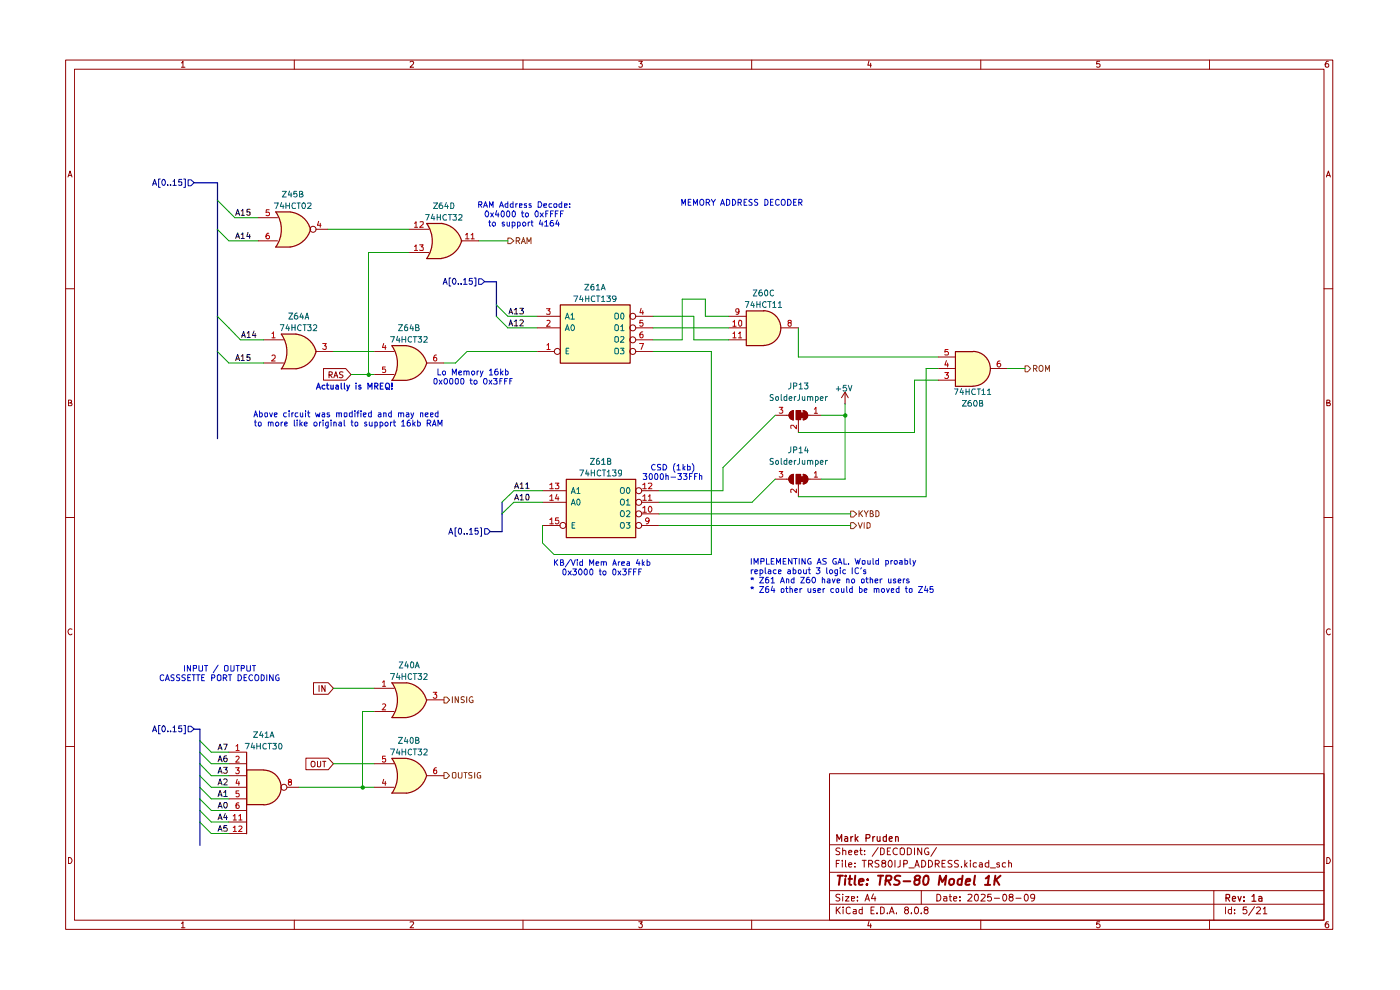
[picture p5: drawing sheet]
<svg xmlns="http://www.w3.org/2000/svg" width="297mm" height="210mm" viewBox="0 0 297 210" stroke-linecap="round" stroke-linejoin="round" font-family="sans-serif">
<g fill="none" stroke="#910000" stroke-width=".21">
<path d="M13.9 12.7h268.8v184.4h-268.8zM15.8 14.7h265.1v180.5h-265.1zM38.5 13.3h.1l.2-.3v1.3M38.5 14.3h.7M62.4 12.7v2M87 13.2l.5-.2 .3 .2-.1 .4-.7 .7h.8M111 12.7v2M135.5 13h.8l-.5 .5 .4 .1v.6h-.7M159.5 12.7v2M184.4 12.9l-.3 .9h.8M184.7 13.4v.9M208.1 12.7v2"/>
<path d="M233.3 13h-.6l-.1 .6h.7v.6h-.7M256.6 12.7v2M281.8 13a.71 .71 0 0 0-.7 .5 .71 .71 0 0 0 .3 .8l.4-.1v-.6l-.4-.1-.3 .3M14.4 37.5l.5-1.2 .4 1.2M14.5 37.2h.7M281.4 37.5l.4-1.2 .4 1.2M281.5 37.2h.6M13.9 61.3h1.9M280.9 61.3h1.8M14.5 85.5h.4l.3-.3-.2-.3h-.5v1.2h.6l.2-.5-.4-.1M281.5 85.5h.4l.2-.3-.1-.3h-.5v1.2h.6l.1-.5-.3-.1M13.9 109.8h1.9"/>
<path d="M280.9 109.8h1.8M15.3 133.5a.59 .59 0 0 0-.9 .5 .59 .59 0 0 0 .8 .6l.1-.1M282.2 133.5a.59 .59 0 0 0-.8 .5 .59 .59 0 0 0 .7 .6l.1-.1M13.9 158.4h1.9M280.9 158.4h1.8M176 164.1h104.9v31.1h-104.9zM176 179.2h104.9M178.2 180l-.6-.1-.3 .2 .1 .4 .8 .4-.1 .3h-.8M178.8 179.9v1.4M182.6 179.9v1.2l.3 .2M186.3 179.8l-1.3 1.8M186.8 179.9h.4l.4 .3v.8l-.4 .3h-.4z"/>
<path d="M188.9 179.9h-.6v1.4h.6M192.5 179.9h.4l.4 .3v.8l-.4 .3h-.4zM194 179.9v1.4M195.5 179.9v1.4l-.8-1.4v1.4M197 180a.67 .67 0 0 0-.9 .6 .67 .67 0 0 0 1 .6v-.5h-.4M198.7 179.8l-1.2 1.8M14.5 181.9a.65 .65 0 0 1 .8 .6 .65 .65 0 0 1-.8 .7zM38.5 195.9l.3-.4v1.3M38.5 196.8h.7M62.4 195.2v1.9M87 195.6l.7-.1 .1 .3-.8 1h.8M111 195.2v1.9"/>
<path d="M135.5 195.5h.8l-.5 .5 .5 .2-.1 .5-.5 .1-.2-.2M159.5 195.2v1.9M176 191.8h104.9M176 188.9h104.9M176 185h104.9M177.4 192.4v1.4M177.4 183.2h.5M177.6 193l.7 .8M178.1 182.5h-.7v1.4M178.2 189.8h-.8l-.1 .3 .8 .4 .1 .4-.3 .2-.6-.1M178.3 192.4l-.9 .8M178.7 182.5v.2"/>
<path d="M178.7 183v.9M178.8 189.7v.1M178.8 180.5l.4-.1 .2 .1v.8M178.8 190.2v.9M178.9 192.4v.2M178.9 192.9v.9M179.4 190.2h.7l-.7 .9h.7M179.4 182.5v1.3l.1 .1M180 183.4l.7-.1-.2-.3-.5 .2v.6l.3 .1 .3-.1M180 180.8l.7-.1-.2-.3-.5 .1v.6l.3 .2 .3-.1M180.4 192.6l-.4-.2-.5 .3 .1 1 .4 .1 .4-.1M180.6 190.6l.7-.1-.1-.3h-.6v.8h.6"/>
<path d="M181.1 192.9h.5v.9M181.3 180.8l.7-.1-.2-.3h-.3l-.2 .1v.6l.2 .2 .4-.1M181.4 183.8v.1M181.4 183.1v.1M181.6 193.2l-.5 .1-.1 .2 .1 .3h.5M181.9 191v.1M181.9 190.2v.2M182.4 180.4h.5M182.9 192.9h-.5l-.2 .7a.45 .45 0 0 0 .7 .2M182.9 192.4v1.4M182.9 182.5h.9M183.3 182.5v1.4"/>
<path d="M183.4 181.2v.1M183.4 180.5h.1M183.5 191.1l.5-1.4 .4 1.4M183.7 190.7h.7M184.3 183.3h.6l.2-.3v-.3l-.2-.2h-.6v1.4M184.4 195.4l-.3 1h.8M184.6 183.3l.5 .6M184.7 196v.8M184.8 193.1h.5M185.3 189.6l-.4 1h.9M185.5 192.4h-.7v1.4h.7M185.6 190.2v.9"/>
<path d="M186 193.7v.1M186.5 182.6a.6 .6 0 0 0-.9 .1l.1 .4 .7 .2 .1 .2-.3 .4-.6-.1M186.8 192.4h.4l.4 .3v.8l-.4 .3h-.4zM187.3 183.1h-.1l-.1-.3 .1-.2a.48 .48 0 0 1 .7 .2l-.2 .3-.5 .1a.47 .47 0 0 0 0 .7 .47 .47 0 0 0 .7-.2l-.1-.4-.2-.2M188.3 193.7v.1M188.3 180.5h.4M188.7 193.8l.5-1.4 .5 1.4M188.8 182.5a.76 .76 0 0 1 .5 .7 .76 .76 0 0 1-.5 .7l-.3-.2a.99 .99 0 0 1 .3-1.2zM188.8 193.4h.7M189.9 182.5v1.4M190.2 193.7v.1M190.4 180a.65 .65 0 0 0-1 .6 .65 .65 0 0 0 .9 .6h.1"/>
<path d="M191 182.5v1.3l-.5 .1M191 180l.3-.1 .5 .1 .1 .8-.2 .4-.4 .1-.3-.2zM191.7 183.3l.7-.1 .1-.5-.3-.2h-.5v1.4M192.1 193l-.2-.3 .2-.3h.4l.2 .3v.2l-.7 .3-.1 .4 .2 .2h.4l.2-.2-.2-.6M192.8 184.1h1.1M193.3 193.7v.1M194.1 192.6l.2-.2a.75 .75 0 0 1 .6 .7 .75 .75 0 0 1-.6 .7l-.2-.1-.1-.4zM194.1 183.9l.4-1.4 .5 1.4M194.2 183.5h.7M195.4 193.7v.1M195.4 188.9v2.9M195.5 182.5a.73 .73 0 0 1 .9 .7 .73 .73 0 0 1-.9 .7z"/>
<path d="M196.4 193l-.4-.3 .4-.3h.2l.3 .3-.3 .3a.45 .45 0 0 0-.6 .4 .45 .45 0 0 0 .6 .4l.3-.2-.3-.6M197 182.5a.73 .73 0 0 1 .8 .7 .73 .73 0 0 1-.8 .7zM198.4 183.3h.6l.3-.3v-.3l-.3-.2h-.6v1.4M198.7 189.7a.73 .73 0 0 1 .9 .7 .73 .73 0 0 1-.9 .7zM198.7 183.3l.6 .6M199.9 183.2h.5M200.2 190.2h.6l.1 .9M200.5 182.5h-.6v1.4h.6M200.9 190.5l-.7 .1v.4h.7M201.4 190.2h.5M201.5 189.7v1.3l.4 .1M202 182.6l-.6-.1-.3 .2 .1 .4 .8 .4-.1 .3h-.8"/>
<path d="M202.3 190.6l.7-.1-.1-.3h-.5l-.1 .2v.6l.2 .1 .4-.1M203.3 182.6a.6 .6 0 0 0-.8 .1l.1 .4 .6 .2 .1 .2-.2 .4-.6-.1M203.7 191v.1M203.7 190.2v.2M204 183.8v.1M204.7 182.5v1.4M204.8 183.4l.4 .5M205.2 183l-.5 .5M205.4 189.8l.5-.1 .3 .4-.9 1h.9M205.9 182.5v.2M205.9 183v.9M206.9 189.8h.5a1.01 1.01 0 0 1-.2 1.3 .87 .87 0 0 1-.3-1.3z"/>
<path d="M207.1 183.1l-.4-.1-.2 .3v.5h.6M207.8 183.1l.4-.1 .2 .2v.7M208.1 195.2v1.9M208.1 189.8h.8l.1 .3-.9 1h.9M208.4 183.3l-.6 .1-.1 .2 .2 .3 .5-.1M209.8 183.1l-.5-.1-.3 .3 .1 .5h.7M209.8 182.5v1.4M210.1 184.1h1.1M210.3 189.7h-.7l-.1 .7 .6-.2 .2 .3v.4l-.2 .2-.6-.1M210.9 190.5h1.1M212 183.1l-.3-.1-.3 .2 .1 .2 .5 .1v.3h-.6M212.8 189.8l.3-.1a.73 .73 0 0 1 .5 .7 .73 .73 0 0 1-.5 .7l-.3-.1-.1-.5z"/>
<path d="M213.3 183.1l-.4-.1-.3 .3 .1 .5h.6M214 183.1l.3-.1 .3 .2v.7M214 182.5v1.4M214.3 190.3l-.2-.3 .1-.2h.6v.4l-.5 .1-.2 .2v.4l.2 .2h.4l.2-.2v-.4l-.2-.2M215.5 190.5h1.1M217.5 189.8l.1-.1a.73 .73 0 0 1 .6 .7 .73 .73 0 0 1-.6 .7l-.3-.6zM219.5 190.3l-.2 .2h-.5l-.2-.2 .1-.5 .5-.1 .3 .2-.2 1.1-.5 .1M233.3 195.5h-.6l-.1 .6 .2-.1h.3l.3 .2v.3l-.3 .3h-.3l-.2-.2M256.6 195.2v1.9M257.5 188.9v6.3M260 192.4v1.4M261.2 192.9h-.5l-.1 .3v.4l.2 .2h.4"/>
<path d="M261.2 192.4v1.4M261.9 193.7v.1M261.9 192.9v.2M264.5 192.4h-.7l-.1 .7 .2-.2 .5 .1 .1 .6-.3 .2h-.3l-.2-.1M266.1 192.3l-1.2 1.9M266.6 192.6l.6-.2 .2 .4-.9 1h.9M268 192.8l.3-.4v1.4M268 193.8h.8M281.5 181.9a.65 .65 0 0 1 .7 .6 .65 .65 0 0 1-.7 .7zM281.8 195.5h-.4l-.3 .5v.5l.3 .3 .4-.1v-.7h-.4l-.3 .2"/>
</g>
<g fill="none" stroke="#910000" stroke-width=".25">
<path d="M177.5 178.5v-1.5l.5 1 .6-1v1.5M179.2 177.5h.5l.1 1M179.8 177.8l-.5 .1-.2 .2 .2 .4 .5-.1M180.5 177.5v1M180.9 177.5l-.4 .3M181.4 177v1.5M181.6 177.9l.4 .6M182 177.5l-.6 .5M183.7 177.8h.6a.45 .45 0 0 0 .1-.8h-.7v1.5M185.2 177.5v1M185.6 177.5l-.4 .3M186.1 177.5l.1 .9 .3 .1 .2-.2"/>
<path d="M186.7 177.5v1M188 177.5h-.4l-.2 .1v.7l.2 .2 .4-.1M188 177v1.5M188.6 178l.7-.2-.2-.3h-.4l-.1 .7 .3 .3 .3-.1M190 177.6l.2-.1h.3l.1 1M190 177.5v1M260.1 190.5l.7-.1 .1-.6-.8-.1v1.5M260.4 190.5l.5 .7M261.4 190.7l.7-.1-.1-.4h-.5l-.1 .7 .2 .3 .4-.1M262.6 190.2l.4 1 .3-1M263.9 191v.2M263.9 190.2v.2"/>
<path d="M265.6 190.2l.4-.5v1.5M265.6 191.2h.8M267 190.2h.6l.1 1M267.7 190.6l-.7 .1v.4h.7"/>
</g>
<g fill="none" stroke="#910000" stroke-width=".42">
<path d="M177.7 185.8h1.1M178.2 185.8l-.2 1.9M179.3 186.4l-.1 1.3M179.4 185.8v.1M180 186.4h.8M180.3 185.8l-.1 1.6 .4 .3M181.4 185.8l-.1 1.6 .2 .3M182.2 187l1-.1-.1-.4a.6 .6 0 0 0-.8 .2v.9h.7M184 187.5l-.1 .2-.1-.1 .2-.1-.1 .2M184.1 186.5v.2M186.3 185.8h1.1M186.9 185.8l-.3 1.9"/>
<path d="M187.9 186.8l1-.1 .2-.6v-.2l-.3-.1h-.8l-.2 1.9M188.4 186.8l.5 .9M191 185.8h-.8l-.4 .3 .1 .4 .8 .4 .1 .5-.4 .3-.8-.1M191.7 186.9h1.4M194.4 186.6l-.3-.2v-.3a.72 .72 0 0 1 1-.3l.1 .3-.2 .4-.8 .2a.75 .75 0 0 0-.1 .9 .72 .72 0 0 0 1-.2v-.6l-.3-.2M196 186.1l.4-.3 .5 .1a1.62 1.62 0 0 1-.5 1.8l-.5-.2-.1-.6zM199.1 187.7l.3-1.9 .5 1.3 .8-1.3-.2 1.9M201.5 186.6l.3-.2 .5 .2v.9l-.4 .2-.5-.2zM204.1 186.5l-.5-.1-.4 .4v.7l.2 .2 .6-.1M204.2 185.8l-.2 1.9M204.9 187l.9-.1v-.4h-.7l-.3 .9 .3 .3 .5-.1M206.8 185.8l-.2 1.6 .2 .3"/>
<path d="M209 187.7h1.1M209.1 186.3l.7-.5-.3 1.9M211.2 185.8l-.3 1.9M211.3 186.6l.7 1.1M212.3 185.8l-1.3 1.1"/>
</g>
<g fill="#ffffbc">
<path d="M206.4 74.5a3.7 3.7 0 0 1 3.7 3.7 3.7 3.7 0 0 1-3.7 3.7z"/>
<path d="M202.6 74.5h3.8v7.4h-3.8z"/>
<path d="M161.9 65.9a3.7 3.7 0 0 1 3.7 3.6 3.7 3.7 0 0 1-3.7 3.7z"/>
<path d="M158.3 65.9h3.7v7.4h-3.7z"/>
<path d="M55.9 163.3a3.7 3.7 0 0 1 3.7 3.7 3.7 3.7 0 0 1-3.7 3.7z"/>
<path d="M52.3 163.3h3.6v7.3h-3.6z"/>
<path d="M85.6 147.2l4.9 1.3a5 5 0 0 1-4.3 3.7z"/>
<path d="M83.1 144.8h3v7.4h-3a6.7 6.7 0 0 0 0-7.4z"/>
<path d="M86.2 144.8a5 5 0 0 1 4.2 3.7l-4.8 1.2z"/>
<path d="M86.2 160.8a5 5 0 0 1 4.3 3.7l-4.9 1.3z"/>
<path d="M83.1 160.8h3v7.4h-3a6.3 6.3 0 0 0 0-7.4z"/>
<path d="M85.6 163.3l4.8 1.2a5 5 0 0 1-4.2 3.7z"/>
<path d="M120.1 101.6h14.7v12.4h-14.7z"/>
<path d="M93 49.7l4.9 1.4a5.1 5.1 0 0 1-4.3 3.7z"/>
<path d="M90.5 47.4h3.1v7.4h-3.1a6.4 6.4 0 0 0 0-7.4z"/>
<path d="M93.6 47.3a5.1 5.1 0 0 1 4.3 3.8l-4.9 1.3z"/>
<path d="M118.8 64.6h14.8v12.4h-14.8z"/>
<path d="M60.9 47.3l4.9 1.3a5.1 5.1 0 0 1-4.3 3.8z"/>
<path d="M58.5 44.9h3v7.5h-3a6.8 6.8 0 0 0 0-7.5z"/>
<path d="M61.5 44.9a5 5 0 0 1 4.3 3.7l-4.8 1.3z"/>
<path d="M62.2 73.2l4.8 1.3a5 5 0 0 1-4.2 3.7z"/>
<path d="M59.6 70.8h3.2v7.4h-3.2a6.3 6.3 0 0 0 0-7.4z"/>
<path d="M62.7 70.8a5 5 0 0 1 4.3 3.7l-4.8 1.3z"/>
<path d="M85.6 75.6l4.9 1.3a5 5 0 0 1-4.3 3.7z"/>
<path d="M83.1 73.3h3v7.3h-3a6.7 6.7 0 0 0 0-7.3z"/>
<path d="M86.2 73.3a5 5 0 0 1 4.3 3.7l-4.9 1.3z"/>
</g>
<path d="M217.5 77.6h.6l.5 .6-.5 .7h-.6z" fill="#fff"/>
<path d="M217.5 77.6h.6l.5 .6-.5 .7h-.6zM219.2 78.2l.7-.1 .1-.3-.3-.3h-.5v1.3M219.6 78.2l.4 .6M220.5 77.7l.3-.2 .4 .2 .1 .7-.4 .4-.4-.2zM221.8 78.8v-1.3l.4 .9 .4-.9v1.3" fill="none" stroke="#775400" stroke-width=".21"/>
<path d="M206.4 81.9a3.7 3.7 0 0 0 3.7-3.7 3.7 3.7 0 0 0-3.7-3.7l-3.7 .1v7.4h3.7" fill="none" stroke="#910000" stroke-width=".25"/>
<path d="M199 78.2h3.6M199 75.7h3.6M210.1 78.2h3.6M169.9 87.6h.5v1h-.5zM199 80.6h3.6" fill="none" stroke="#910000" stroke-width=".21"/>
<path d="M200.4 79h.8l-.4 .5 .4 .2v.3l-.2 .3h-.4l-.2-.2M200.8 76.5l-.4 .9h.8M201 77v.8M201.1 74.1h-.6l-.1 .6 .2-.2h.4l.2 .3v.3l-.2 .2-.6-.1M212.1 76.6l-.4 .1a.92 .92 0 0 0 .1 1.1h.2l.3-.2v-.3l-.2-.2h-.4l-.2 .2" fill="none" stroke="#ba0000" stroke-width=".21"/>
<path d="M169.9 87.6h.5v1h-.5z" fill="#910000"/>
<path d="M170.4 87.1a.97 .97 0 0 1 1 1 .97 .97 0 0 1-1 1" fill="none" stroke="#910000" stroke-width=".21"/>
<path d="M170.4 87.1a.97 .97 0 0 1 1 1 .97 .97 0 0 1-1 1z" fill="#910000"/>
<path d="M168.9 87.1h1v1.9h-1z" fill="none" stroke="#910000" stroke-width=".21"/>
<path d="M168.9 87.1h1v1.9h-1z" fill="#910000"/>
<path d="M166.9 88.1h.5M168.4 87.1l-.1 2a.97 .97 0 0 1-.9-1 .97 .97 0 0 1 .9-1M169.4 89v.3M170.4 87.1v1.9M171.3 88.1h.5" fill="none" stroke="#910000" stroke-width=".21"/>
<path d="M167.7 87.4l.6-.3v2a.97 .97 0 0 1-.8-.6 .97 .97 0 0 1 .2-1.1z" fill="#910000"/>
<path d="M164.5 88.1h2.4M169.4 89.3v2.4M171.8 88.1h2.5M169.9 101.1h.5v1h-.5z" fill="none" stroke="#910000" stroke-width=".21"/>
<path d="M165.3 86.4h.8l-.5 .5 .5 .3-.1 .4h-.7M168.9 90.2v.8l-.6-.8-.5 .1v.6M172.8 86.8l.3-.4v1.3M172.8 87.7h.6" fill="none" stroke="#ba0000" stroke-width=".21"/>
<path d="M169.9 101.1h.5v1h-.5z" fill="#910000"/>
<path d="M170.4 100.6a1.02 1.02 0 0 1 1 1 1.02 1.02 0 0 1-1 1.1" fill="none" stroke="#910000" stroke-width=".21"/>
<path d="M170.4 100.6a1.02 1.02 0 0 1 1 1 1.02 1.02 0 0 1-1 1.1z" fill="#910000"/>
<path d="M168.9 100.6h1v2.1h-1z" fill="none" stroke="#910000" stroke-width=".21"/>
<path d="M168.9 100.6h1v2.1h-1z" fill="#910000"/>
<path d="M166.9 101.6h.5M167.6 100.9l.7-.3v2.1a1.02 1.02 0 0 1-.9-.7 1.02 1.02 0 0 1 .2-1.1zM169.4 102.7v.2M170.4 100.6v2.1M171.3 101.6h.5" fill="none" stroke="#910000" stroke-width=".21"/>
<path d="M167.6 100.9l.7-.3v2.1a1.02 1.02 0 0 1-.9-.7 1.02 1.02 0 0 1 .2-1.1z" fill="#910000"/>
<path d="M154.6 69.5h3.7M154.6 72.1h3.7M154.6 67.1h3.7M165.6 69.5h3.8M179.3 83.2l-.8 1.2M179.3 83.2v2.4M179.3 83.2l.7 1.2M164.5 101.6h2.4M169.4 102.9v2.5M171.8 101.6h2.5" fill="none" stroke="#910000" stroke-width=".21"/>
<g fill="none" stroke="#ba0000" stroke-width=".21">
<path d="M155.5 68.3l.3-.4v1.3M155.5 70.7l.3-.3v1.3M155.5 69.2h.7M155.5 71.7h.7M156.7 70.7l.3-.3v1.3M156.7 71.7h.6M156.8 68l.3-.1 .2 .3v.8l-.2 .2-.3-.2zM156.8 66l-.2 .2h-.4v-.6h.6v.8l-.2 .3h-.4M167.4 68.4l-.2-.1 .1-.3h.5v.4h-.4l-.2 .3 .1 .4 .1 .1 .4-.2v-.4l-.1-.2M165.3 100h.8l-.5 .5 .5 .2-.1 .4h-.7M168.9 103.8v.7l-.8-.7h-.3v.6M172.8 100.4l.3-.4v1.2"/>
<path d="M172.8 101.2h.6"/>
</g>
<path d="M162 65.9a3.7 3.7 0 0 1 3.6 3.7 3.7 3.7 0 0 1-3.6 3.7M162 65.9h-3.7v7.4h3.7" fill="none" stroke="#910000" stroke-width=".25"/>
<path d="M180.5 108.4h.6l.6 .6-.6 .7h-.6z" fill="#fff"/>
<path d="M180.5 108.4h.6l.6 .6-.6 .7h-.6zM182.2 108.3v1.3M182.5 108.9l.5 .7M183 108.3l-.8 .8M183.3 108.3l.5 .7 .4-.7M183.8 109v.6M184.6 108.9h.5v-.5l-.5-.1v1.3h.4l.3-.4-.4-.3M185.8 108.3h.3l.4 .4v.6l-.4 .3h-.3z" fill="none" stroke="#775400" stroke-width=".21"/>
<path d="M180.5 110.9h.6l.6 .6-.6 .6h-.6z" fill="#fff"/>
<path d="M180.5 110.9h.6l.6 .6-.6 .6h-.6zM182.1 110.9l.4 1.2 .4-1.2M183.3 110.9v1.2M183.9 110.9h.5l.2 .2v.7l-.4 .3h-.3z" fill="none" stroke="#775400" stroke-width=".21"/>
<g fill="none" stroke="#0f0f0f" stroke-width=".21">
<path d="M46.3 159l.4-1.1 .4 1.1M46.4 158.7h.6M47.5 157.9h.7l-.5 1.1M46.3 173.9l.4-1.2 .4 1.2M46.3 176.3l.4-1.2 .4 1.2M46.3 171.4l.4-1.2 .4 1.2M46.4 173.5h.6M46.4 176h.6M46.4 171.1h.6M47.6 170.2l.4 .1a.66 .66 0 0 1-.2 1.1 .84 .84 0 0 1-.2-1.2zM47.8 172.6l-.3 .8h.7M48 173v.9"/>
<path d="M48.1 175.1h-.6v.6l.1-.1h.4l.2 .2v.3l-.2 .2-.5-.1"/>
</g>
<path d="M52.3 159.6v17.3M56 163.3h-3.7v7.4h3.7M56 163.4a3.7 3.7 0 0 1 3.6 3.6 3.7 3.7 0 0 1-3.6 3.7" fill="none" stroke="#910000" stroke-width=".25"/>
<g fill="none" stroke="#910000" stroke-width=".21">
<path d="M48.6 159.5h3.7M48.6 174.4h3.7M48.6 176.8h3.7M48.6 162h3.7M48.6 164.5h3.7M48.6 167h3.7M48.6 169.5h3.7M48.6 171.9h3.7M60.9 167h2.5"/>
<circle cx="60.2" cy="167" r=".64"/>
</g>
<g fill="none" stroke="#ba0000" stroke-width=".21">
<path d="M50.1 158.3l.3-.4v1.3M50.1 159.2h.7M49.5 173.1l.3-.3v1.1M49.5 175.6l.3-.4v1.2M49.5 173.9h.7M49.5 176.4h.7M50 162.9h.8l-.5 .5h.4v.6l-.5 .1-.2-.1M50.1 160.6l.4-.2 .3 .3-.8 1h.8M50.3 165.3l-.2 .9h.7M50.7 173.1l.3-.3v1.1M50.7 175.3l.4-.1 .2 .4-.7 .8h.7M50.7 167.8h-.6v.6l.4-.1 .3 .2-.1 .4h-.6"/>
<path d="M50.7 170.3h-.4l-.2 .3 .1 .8a.36 .36 0 0 0 .6-.2l-.1-.4-.2-.1-.4 .3M50.7 173.9h.6M50.7 165.7v.9M61.4 165.9l-.1-.1a.31 .31 0 0 1 0-.4 .31 .31 0 0 1 .5 .1v.3l-.5 .1-.1 .4a.35 .35 0 0 0 .3 .3 .35 .35 0 0 0 .3-.3v-.4h-.2"/>
</g>
<path d="M39.9 154h.6l.7 .6-.7 .6h-.6z" fill="#fff"/>
<path d="M32.4 155.2l.4-1.2 .4 1.2M32.5 154.9h.6M34 153.9h-.4v1.8h.4M34.5 154a.61 .61 0 0 1 .7 .5 .61 .61 0 0 1-.4 .7 .71 .71 0 0 1-.3-1.2zM35.6 155.1v.1M36.2 155.1v.1M36.7 154.3h.2l.1-.3v1.2M36.7 155.2h.7M38.6 154h-.6l-.1 .6 .6-.1 .1 .6-.2 .1h-.3l-.2-.1M39 153.9h.3v1.8h-.3M39.9 154h.6l.7 .6-.7 .6h-.6z" fill="none" stroke="#000589" stroke-width=".21"/>
<g fill="none" stroke="#0f0f0f" stroke-width=".21">
<path d="M46.3 168.9l.4-1.2 .4 1.2M46.3 166.5l.4-1.3 .4 1.3M46.3 164l.4-1.2 .4 1.2M46.3 161.6l.4-1.3 .4 1.3M46.4 168.6h.6M46.4 166.2h.6M46.4 163.7h.6M46.4 161.2h.6M47.5 168.1l.4-.4v1.2M47.5 165.4l.1-.2h.4l.2 .3-.1 .3-.6 .7h.7M47.5 162.8h.7l-.4 .5 .4 .1v.4l-.2 .2h-.4l-.1-.1M47.5 168.9h.7"/>
<path d="M48 160.3l-.4 .1a.92 .92 0 0 0 .1 1.2h.3l.2-.3v-.3l-.2-.2h-.4l-.1 .2"/>
</g>
<path d="M66.5 144.8h3.1l1.1 1.2-1.1 1.3h-3.1zM67.7 145.4v1.3M69 145.4v1.3l-.7-1.3v1.3M64.9 160.8h4.7l1.1 1.2-1.1 1.3h-4.7zM66.2 161.5h.4a.74 .74 0 0 1 .2 1l-.6 .2a.86 .86 0 0 1 0-1.2zM67.3 161.5l.1 1.1a.36 .36 0 0 0 .6-.2v-.9M68.4 161.5h.7M68.8 161.5v1.2" fill="none" stroke="#910000" stroke-width=".21"/>
<path d="M94.2 147.9h.6l.6 .6-.6 .6h-.6z" fill="#fff"/>
<path d="M94.2 147.9h.6l.6 .6-.6 .6h-.6zM96 147.8v1.2M97.2 147.8v1.2l-.6-1.2v1.2M98.5 147.9l-.5-.1-.2 .1v.4l.7 .4-.2 .3h-.5M99 147.8v1.2M100.3 147.9l-.2-.1a.6 .6 0 0 0-.6 .7 .6 .6 0 0 0 .8 .5l.1-.5h-.3" fill="none" stroke="#775400" stroke-width=".21"/>
<path d="M94.2 163.9h.6l.6 .6-.6 .6h-.6z" fill="#fff"/>
<path d="M94.2 163.9h.6l.6 .6-.6 .6h-.6zM96 164l.1-.1h.5l.1 .1v.9l-.1 .2h-.5l-.1-.2zM97.2 163.9v.9l.2 .3h.4l.2-.3v-.9M98.4 163.9h.7M98.8 163.9v1.2M100.1 163.9h-.6l-.1 .1 .1 .4 .6 .2v.4l-.7 .1M100.7 163.9v1.2M101.9 163.9a.66 .66 0 0 0-.7 .4 .66 .66 0 0 0 .3 .8l.5-.1v-.5h-.3" fill="none" stroke="#775400" stroke-width=".21"/>
<path d="M120.1 101.7h14.8v12.3h-14.8zM83.1 144.8a6.3 6.3 0 0 1 0 7.4h3.1M83.1 144.9h3.1M86.2 144.8a5 5 0 0 1 4.3 3.7M90.5 148.5a5 5 0 0 1-4.2 3.7M83.1 160.9a6.3 6.3 0 0 1 0 7.4M83.1 160.9h3.1M83.1 168.2h3.1M86.3 160.9a5 5 0 0 1 4.2 3.7M90.5 164.6a5 5 0 0 1-4.3 3.7" fill="none" stroke="#910000" stroke-width=".25"/>
<g fill="none" stroke="#910000" stroke-width=".21">
<path d="M115.1 106.5h5M115.1 104.1h5M115.1 111.5h3.7M136.1 109h3.7M136.1 106.5h3.7M136.1 104.1h3.7M136.1 111.5h3.7M79.4 146h4.2M79.4 150.9h4.2M90.5 148.5h3.7M79.4 167h4.2M79.4 162h4.2"/>
<path d="M90.5 164.5h3.7"/>
<circle cx="119.4" cy="111.5" r=".64"/>
<circle cx="135.5" cy="106.5" r=".64"/>
<circle cx="135.5" cy="111.5" r=".64"/>
<circle cx="135.5" cy="109" r=".64"/>
<circle cx="135.5" cy="104.1" r=".64"/>
</g>
<g fill="none" stroke="#ba0000" stroke-width=".21">
<path d="M116.6 102.8l.4-.3v1.2M116.6 105.3l.4-.4v1.2M116.6 110.2l.4-.4v1.3M116.6 106.1h.8M116.6 103.7h.8M116.6 111.1h.8M117.8 102.5h.8l-.5 .4 .5 .3v.3l-.2 .2-.6-.1M118.1 104.9l-.3 .9h.8M118.4 105.4v.7M118.5 109.8h-.6l-.1 .6h.6l.2 .1v.4l-.3 .2h-.3l-.2-.2M136.4 107.7l.4-.3v1.3M136.4 105.3l.4-.4v1.2"/>
<path d="M136.4 102.8l.4-.3v1.2M136.4 108.7h.7M136.4 106.1h.7M136.4 103.7h.7M137.5 105.3l.4-.4v1.2M137.5 102.6l.6-.1 .2 .2-.8 1h.8M137.5 106.1h.8M137.7 107.5l.2-.1a.67 .67 0 0 1 .4 .6 .67 .67 0 0 1-.4 .7l-.4-.5zM137.7 110.4l-.2 .2-.5-.1-.1-.4 .3-.3h.3a.72 .72 0 0 1 .2 .8 .72 .72 0 0 1-.6 .5M81.1 144.7l.4-.3v1.2M81.1 149.4l.5-.1 .2 .3-.7 1h.7M81.1 145.6h.7"/>
<path d="M91.9 146.8h.8l-.5 .5 .5 .2-.1 .5-.5 .1-.2-.2M81.4 165.3l-.3 .9h.8M81.7 160.4h-.6v.6l.6-.1v.7l-.4 .1-.2-.2M81.7 165.7v.9M92.6 162.9h-.3a.93 .93 0 0 0-.2 1.1 .43 .43 0 0 0 .5-.1 .43 .43 0 0 0 0-.5h-.5l-.1 .2"/>
</g>
<g fill="none" stroke="#006665" stroke-width=".21">
<path d="M121.2 104.7l.4-1.3 .4 1.3M121.2 107.1l.4-1.2 .4 1.2M121.3 104.3h.6M121.3 106.8h.6M121.4 111.4h.4M122 110.9h-.6v1.2h.6M122.4 103.8l.3-.4v1.3M122.4 104.7h.7M122.6 105.9a.68 .68 0 0 1 .5 .6 .68 .68 0 0 1-.5 .6l-.2-.2v-.8zM131.7 106l.2-.1 .5 .1 .1 .7-.4 .4-.4-.1zM131.7 103.6l.2-.2 .5 .2 .1 .7-.4 .4-.4-.2zM131.8 108.4l.3-.1a.73 .73 0 0 1 0 1.3l-.3-.1a.87 .87 0 0 1 0-1.1z"/>
<path d="M131.8 110.9h.5a.77 .77 0 0 1-.2 1.2l-.3-.1a.87 .87 0 0 1 0-1.1zM132.9 108.5l.1-.2h.4l.2 .3v.3l-.7 .7h.7M132.9 106.2h.1l.2-.3v1.2M132.9 110.9h.7l-.4 .4 .4 .2v.5h-.7M132.9 107.1h.7M133 103.5a.61 .61 0 0 1 .7 .5 .61 .61 0 0 1-.4 .7 .71 .71 0 0 1-.3-1.2z"/>
</g>
<path d="M107.7 50.5h.6l.7 .6-.7 .6h-.6z" fill="#fff"/>
<path d="M107.7 50.5h.6l.7 .6-.7 .6h-.6zM109.5 51.1h.5l.3-.3-.1-.3-.7-.1v1.3M109.8 51.1l.5 .6M110.6 51.7l.4-1.3 .5 1.3M110.7 51.3h.6M111.8 51.7v-1.3l.4 .9 .4-.9v1.3" fill="none" stroke="#775400" stroke-width=".21"/>
<path d="M90.5 54.9h3.1M90.5 47.4h3.1M90.5 47.4a6.4 6.4 0 0 1 0 7.4M93.6 47.4a5.1 5.1 0 0 1 4.3 3.7M97.9 51.1a5.1 5.1 0 0 1-4.3 3.7" fill="none" stroke="#910000" stroke-width=".25"/>
<path d="M86.7 48.6h4.3M86.7 53.5h4.3M97.9 51.1h3.7" fill="none" stroke="#910000" stroke-width=".21"/>
<path d="M87.9 47.4l.4-.4v1.2M87.9 52.3l.4-.4v1.2M87.9 48.2h.7M87.9 53.1h.7M89 51.9h.8l-.4 .5 .4 .1v.5h-.8M89.1 47.1l.6-.1 .1 .5-.8 .7h.8M98.8 49.8l.3-.3v1.2M98.8 50.7h.7M99.9 49.8l.4-.3v1.2M99.9 50.7h.7" fill="none" stroke="#ba0000" stroke-width=".21"/>
<path d="M109.2 106l.4-1.1 .4 1.1M109.2 103.6l.4-1.2 .4 1.2M109.3 105.7h.5M109.3 103.2h.5M110.4 105.2l.3-.3v1.1M110.4 102.7l.3-.3v1.2M110.4 106h.6M110.4 103.6h.6M111.5 102.7l.4-.3v1.2M111.5 103.6h.7M111.6 104.9h.5l.1 .7-.1 .4h-.5z" fill="none" stroke="#0f0f0f" stroke-width=".21"/>
<path d="M102.8 112.1h.6l.6 .6-.6 .6h-.6z" fill="#fff"/>
<path d="M95.2 113.3l.4-1.2 .4 1.2M95.4 113h.6M96.8 112h-.2v1.7h.2M97.3 112.1h.4l.2 .2v.8l-.2 .2-.4-.1zM98.5 113.2v.1M99.1 113.2v.1M99.6 112.4l.3-.3v1.2M99.6 113.3h.7M101.4 112.1h-.6v.5h.6v.6l-.4 .1-.2-.1M101.9 112h.2v1.7h-.2M102.8 112.1h.6l.6 .6-.6 .6h-.6z" fill="none" stroke="#000589" stroke-width=".21"/>
<path d="M108 69.1l.3-1.2 .4 1.2M108.1 68.7h.6M109.1 68.2l.4-.3v1.2M109.1 69.1h.7M110.3 67.9h.5l.2 .2-.7 1h.7" fill="none" stroke="#0f0f0f" stroke-width=".21"/>
<path d="M101.6 59.1h.5l.7 .6-.7 .6h-.5z" fill="#fff"/>
<path d="M94.1 59.9h.6M95.6 59h-.3v1.7h.3M96.1 59.1h.1a.6 .6 0 0 1 .6 .5 .6 .6 0 0 1-.2 .6l-.2 .1a.75 .75 0 0 1-.3-1.2zM98.3 59.4l.4-.4v1.3M100.2 59h-.6l-.1 .6h.6l.1 .5-.2 .2h-.3l-.2-.2M100.6 59h.4v1.7h-.4M101.6 59.1h.5l.7 .6-.7 .6h-.5zM94 60.3l.4-1.3 .5 1.3M97.2 60.1v.2M97.8 60.1v.2M98.3 60.3h.8" fill="none" stroke="#000589" stroke-width=".21"/>
<path d="M108 66.6l.3-1.2 .4 1.2M108.1 66.2h.6M109.1 65.7l.4-.3v1.2M109.1 66.6h.7M110.3 65.4h.7l-.4 .4 .4 .3v.3l-.1 .2-.6-.1" fill="none" stroke="#0f0f0f" stroke-width=".21"/>
<path d="M118.9 64.7h14.8v12.3h-14.8z" fill="none" stroke="#910000" stroke-width=".25"/>
<g fill="none" stroke="#910000" stroke-width=".21">
<path d="M113.9 74.5h3.7M113.9 69.5h4.9M113.9 67.1h4.9M134.8 74.5h3.8M134.8 69.5h3.8M134.8 67.1h3.8M134.8 72.1h3.8"/>
<circle cx="118.2" cy="74.5" r=".64"/>
<circle cx="134.2" cy="72.1" r=".64"/>
<circle cx="134.2" cy="74.5" r=".64"/>
<circle cx="134.2" cy="69.5" r=".64"/>
<circle cx="134.2" cy="67.1" r=".64"/>
</g>
<g fill="none" stroke="#006665" stroke-width=".21">
<path d="M119.9 70.1l.4-1.2 .5 1.2M119.9 67.7l.4-1.3 .5 1.3M120.1 74.5h.4M120.1 69.8h.6M120.1 67.3h.6M120.7 73.9h-.6v1.2h.6M121.1 66.8l.3-.4v1.3M121.1 67.7h.8M121.3 69l.1-.1a.68 .68 0 0 1 .5 .6 .68 .68 0 0 1-.5 .6l-.3-.5zM130.4 66.6l.3-.2 .5 .2v.9l-.3 .2-.5-.2zM130.4 71.6l.2-.2h.4l.2 .2v.8l-.3 .2-.5-.2zM130.4 74l.2-.1h.4l.2 .1v.9l-.2 .2h-.4l-.2-.2z"/>
<path d="M130.7 68.9h.2l.3 .2v.9l-.3 .1-.5-.1v-.9zM131.6 73.9h.8l-.5 .4 .5 .2-.1 .6-.7-.1M131.7 69.3l.3-.4v1.2M131.7 71.5l.6-.1 .1 .3-.8 .9h.8M131.7 70.1h.7M131.9 66.4a.75 .75 0 0 1 .2 1.3l-.4-.3v-.7z"/>
</g>
<path d="M115.9 65.5h.8l-.4 .4 .4 .3-.1 .5-.7-.1M116 73.2l.4-.4v1.3M116 68l.5-.1 .2 .4-.8 .9h.8M116 74.1h.7M135.7 72.8h.8l-.5 1.3M136 65.4l-.2 .9h.7M136.4 67.9h-.6v.6l.6-.1v.7l-.5 .1-.1-.2M136.4 70.4h-.3l-.3 .3v.8l.2 .2 .4-.1v-.7h-.6v.2M136.4 65.9v.8" fill="none" stroke="#ba0000" stroke-width=".21"/>
<path d="M39.9 38.1h.6l.7 .6-.7 .7h-.6z" fill="#fff"/>
<path d="M32.4 39.3l.4-1.2 .4 1.2M32.5 39h.6M34 38h-.4v1.7h.4M34.5 38.1a.6 .6 0 0 1 .7 .5 .6 .6 0 0 1-.5 .7l-.4-.5zM35.6 39.2v.1M36.2 39.2v.1M36.7 38.5l.3-.4v1.2M36.7 39.3h.7M38.6 38.1h-.6l-.1 .5h.7v.6h-.7M39 38h.3v1.7h-.3M39.9 38.1h.6l.7 .6-.7 .7h-.6z" fill="none" stroke="#000589" stroke-width=".21"/>
<g fill="none" stroke="#0f0f0f" stroke-width=".21">
<path d="M50 50.6l.4-1.2 .4 1.2M50 45.7l.4-1.3 .4 1.3M50.2 50.2h.5M50.2 45.3h.5M51.2 49.7l.3-.3v1.2M51.2 44.7l.3-.3v1.3M51.2 50.6h.7M51.2 45.7h.7M52.6 49.3l-.2 .9h.7M53 49.7v.9M53 44.4h-.6v.6h.6v.5l-.2 .2-.4-.2M50 76.5l.4-1.3 .4 1.3"/>
<path d="M50.2 76.2h.5M51.2 75.6l.3-.4v1.3M51.2 76.5h.7M51.3 71.6l.4-1.3 .3 1.3M51.3 71.2h.6M52.4 70.6l.4-.3v1.3M52.4 71.6h.7M53 75.2h-.6v.6h.6v.5l-.2 .2-.4-.2M53.9 70.2l-.4 1h.8M54.1 70.7v.9"/>
</g>
<path d="M58.5 44.9a6.4 6.4 0 0 1 0 7.5h3a5.1 5.1 0 0 0 4.4-3.8M58.5 45h3M61.6 45a5 5 0 0 1 4.3 3.7M59.7 70.9a6.3 6.3 0 0 1 0 7.4M59.7 70.9h3.1M62.8 70.9a5 5 0 0 1 4.3 3.7M67.1 74.5a5 5 0 0 1-4.3 3.7h-3.1M83.1 73.4a6.3 6.3 0 0 1 0 7.3M83.1 73.3h3.1M86.2 73.3a5 5 0 0 1 4.3 3.7M90.5 77a5 5 0 0 1-4.2 3.7M83.1 80.7h3.1" fill="none" stroke="#910000" stroke-width=".25"/>
<g fill="none" stroke="#910000" stroke-width=".21">
<path d="M54.7 46.2h4.2M54.7 51.1h4.2M67 48.6h2.5M55.9 72.1h4.3M55.9 77h4.3M67 74.5h3.7M68.6 78.2h4.8l1.1 1.3-1.1 1.1h-4.8zM69.8 79.5h.6l.1-.6h-.7v1.2M70.1 79.5l.4 .6M71 79.7h.6M72.8 78.9h-.7v.5l.5 .1 .2 .4-.3 .2-.5-.1M79.4 74.5h4.2"/>
<path d="M79.4 79.5h4.2M90.5 77h3.7M70.8 80.1l.4-1.2 .5 1.2"/>
<circle cx="66.4" cy="48.6" r=".64"/>
</g>
<path d="M57 49.5a.55 .55 0 0 0-.6 .5l.1 .6 .4 .1 .3-.3v-.2l-.3-.3h-.2l-.3 .3M57.1 44.5h-.6l-.1 .6a.45 .45 0 0 1 .6 0 .45 .45 0 0 1 .1 .6h-.7M67.6 46.9l-.3 .9h.8M67.9 47.4v.8M57.7 70.7l.3-.3v1.3M57.7 75.5l.2-.2h.3l.2 .2v.4l-.8 .7h.8M57.7 71.7h.7M68.4 72.8h.8l-.3 .6h.3v.6l-.2 .1-.6-.1M81.4 72.8l-.3 .9h.8M81.7 77.8h-.6v.6l.5-.1 .2 .2-.1 .4h-.6M81.7 73.3v.8M92.6 75.3a.72 .72 0 0 0-.6 .5 .72 .72 0 0 0 .2 .8l.4-.1 .1-.4a.35 .35 0 0 0-.4-.3 .35 .35 0 0 0-.3 .3" fill="none" stroke="#ba0000" stroke-width=".21"/>
<path d="M41.2 38.8h4.9v54.2M102.9 59.8h2.4v7.3M106.5 106.6v6.2h-2.5M41.2 154.7h1.2v24.6" fill="none" stroke="#000589" stroke-width=".25"/>
<g fill="none" stroke="#090" stroke-width=".21">
<path d="M46.1 48.6l2.5 2.5h6.1M46.1 42.5l3.7 3.7h4.9M69.5 48.6h17.2M86.7 53.5h-8.5v26M101.6 51.1h6.1M46.1 67.1l4.9 5h4.9M46.1 74.5l2.5 2.5h7.3M70.7 74.5h8.7M74.5 79.5h4.9M105.3 67.1l2.4 2.4h6.2M105.3 64.6l2.4 2.5h6.2M113.9 74.5h-14.8l-2.5 2.5h-2.4"/>
<path d="M138.6 67.1h8.6v5h7.4M138.6 74.5h12.3v43.1h-33.3l-2.5-2.4v-3.7M138.6 69.5h16M154.6 67.1h-5v-3.6h-4.9v8.6h-6.1M169.4 69.5v6.2h29.6M199 78.2h-2.5v27.2h-27.1M213.7 78.2h3.8M164.5 88.1l-11.1 11.1v4.9h-13.6M174.3 88.1h5M179.3 85.6v16h-5M199 80.6h-5v11.1h-24.6M115.1 104.1h-6.1l-2.5 2.4"/>
<path d="M115.1 106.5h-6.1l-2.5 2.5M139.8 109h40.7M139.8 111.5h40.7M164.5 101.6l-5 4.9h-19.7M42.4 159.5l2.4 2.5h3.8M42.4 157.1l2.4 2.4h3.8M70.7 146h8.7M79.4 150.9h-2.5v16.1M42.4 169.5l2.4 2.4h3.8M42.4 167l2.4 2.5h3.8M42.4 174.4l2.4 2.4h3.8M42.4 171.9l2.4 2.5h3.8"/>
<path d="M42.4 164.5l2.4 2.5h3.8M42.4 162l2.4 2.5h3.8M63.4 167h16M70.7 162h8.7"/>
</g>
<g fill="none" stroke="#000bc9" stroke-width=".21">
<path d="M101.6 43.4h.5v-.6h-.5v1.2M101.8 43.4l.4 .6M102.6 44l.4-1.2 .4 1.2M102.7 43.6h.6M103.1 44.8a.61 .61 0 0 1 .7 .5 .61 .61 0 0 1-.5 .7 .71 .71 0 0 1-.2-1.2zM103.7 47.1h.4M103.8 44v-1.2l.5 .8 .3-.8v1.2M103.8 46.8v1.1l.3 .1M104.1 45.2l.6 .8M104.4 47.4l.3-.3 .3 .1v.7h-.5zM104.7 45.2l-.6 .8M105.4 44.7l-.3 .9h.8"/>
<path d="M105.7 45.2v.8M106 44l.4-1.2 .4 1.2M106.1 43.6h.6M106.5 44.7l.5 .3v.8l-.3 .2a.75 .75 0 0 1-.2-1.3zM107 47.2h-.5v.3h.4l.2 .3-.2 .2-.4-.1M107.6 47.1v.7l.1 .2 .4-.1M107.7 42.8v1.2h-.4l-.2-.6 .2-.2h.4M107.7 44.7a.68 .68 0 0 1 .5 .7 .68 .68 0 0 1-.5 .6l-.2-.2v-.8zM108.1 47.1v.9M108.7 47.2l.3-.1 .3 .2v.6h-.6M108.7 47.1v1.3M108.8 42.8v1.2h-.4l-.2-.6 .2-.2h.4"/>
<path d="M108.9 44.7a.68 .68 0 0 1 .5 .7 .68 .68 0 0 1-.5 .6l-.2-.2v-.8zM109.4 43.2v.8M109.8 43.2l-.4 .2M109.8 47.2l.4-.1 .2 .2v.6h-.6M109.8 47.1v1.3M110.2 43.6l.6-.1-.1-.3h-.5v.8h.5M110.6 45.2h.5M110.8 44.7v1.1l.3 .2M111 47.2l.3-.1 .2 .3v.5h-.5zM111.5 45.2h.4l.2 .2v.4l-.2 .2-.4-.2zM111.7 43.2h-.4l-.1 .2 .1 .2h.4v.4h-.5M112.1 47.1v.9"/>
<path d="M112.4 47.1l-.3 .3M112.6 43.2h-.3l-.1 .2 .5 .3-.1 .3h-.4M112.6 47.1h.5M112.8 46.8v1l.3 .2M113.7 44.8l.2-.1 .3 .3v.8l-.3 .2a.71 .71 0 0 1-.2-1.2zM114.2 42.8h.5l.1 .2 .1 .5-.2 .5h-.5zM114.6 45.2l.7 .8M114.7 46.7l-.3 .8h.8M115 47.1v.9M115.3 45.2l-.7 .8M115.4 43.6l.5-.1v-.3h-.5v.2v.6h.5M115.5 47.1l.4-.3v1.2"/>
<path d="M115.5 48h.8M115.8 45.3h.3M116.3 44.7h-.5v1.3M116.8 45.3h.4M117 43.2h-.5v.2v.6h.5M117.3 46.8l-.4 .1-.2 .8 .3 .3 .4-.1 .1-.5-.3-.2h-.2l-.3 .2M117.4 44.7h-.6v1.3M117.5 43.4l.1-.2h.5v.8l-.5-.1zM117.8 45.3h.4M118.2 46.7l-.3 .8h.8M118.4 44.7h-.6v1.3M118.5 47.1v.9"/>
<path d="M118.9 45.3h.4M119.2 42.8v1.2h-.5l-.1-.6 .1-.2h.5M119.5 44.7h-.6v1.3M119.8 43.6l.5-.1v-.3h-.5v.8h.5M120.9 43.9v.1M120.9 43.2v.2M144.6 43.6v-1.3l.4 .9 .4-.9v1.3M146 42.9h.4M146.6 42.3h-.6v1.3h.6M147.1 43.6v-1.3l.4 .9 .4-.9v1.3M148.6 42.4l.5-.1a.86 .86 0 0 1 0 1.3 .46 .46 0 0 1-.6-.5zM149.8 43h.5l.3-.5-.3-.2h-.5v1.3"/>
<path d="M150.2 43l.4 .6M150.9 42.3l.4 .7 .5-.7M151.3 43v.6M152.9 43.6l.4-1.3 .4 1.3M153 43.2h.6M154.1 42.3a.52 .52 0 0 1 .7 .3v.6a.52 .52 0 0 1-.7 .4zM155.4 42.3a.64 .64 0 0 1 .7 .6 .64 .64 0 0 1-.7 .7zM156.6 43h.5l.2-.2v-.3l-.2-.2h-.5v1.3M156.9 43l.4 .6M157.9 42.9h.3M158.4 42.3h-.5v1.3h.5M159.5 42.4l-.4-.1-.2 .2 .1 .3 .5 .2v.4l-.1 .2-.5-.1"/>
<path d="M160.7 42.4l-.4-.1-.2 .2v.3l.6 .2v.4l-.1 .2-.5-.1M162.3 42.3a.64 .64 0 0 1 .6 .6 .64 .64 0 0 1-.6 .7zM163.4 42.9h.5M164 42.3h-.6v1.3h.6M165.3 42.5l-.3-.2-.5 .3v.6l.2 .3 .4 .1 .2-.2M165.8 42.5l.3-.2 .4 .2 .1 .6-.4 .5-.4-.2zM167.1 42.3a.65 .65 0 0 1 .8 .6 .65 .65 0 0 1-.8 .7zM168.4 42.9h.4M168.9 42.3h-.5v1.3h.5M169.5 43l.5-.1 .1-.4-.6-.2v1.3M169.7 43l.4 .6M92.9 78.3v1.2h.6"/>
<path d="M93.9 78.8h.5v.7h-.3l-.3-.2zM96 79.5v-1.2l.4 .9 .4-.9v1.2M97.3 79.1l.6-.2v-.1l-.4-.1-.2 .2v.5l.2 .1h.4M98.4 78.8l.4-.1 .2 .2v.6M98.4 78.7v.8M99 78.9l.2-.2 .3 .2v.6M100.1 78.8l.4-.1 .2 .2v.4l-.2 .2-.5-.2zM101.2 78.7v.8M101.6 78.7l-.4 .2M101.9 78.7l.2 .8M102.5 78.7l-.6 1.3M103.8 78.6l.4-.3v1.2"/>
<path d="M103.8 79.5h.7M105.5 78.3l-.4 .1a.92 .92 0 0 0 .1 1.1h.2l.3-.2v-.4l-.2-.1h-.4l-.2 .1M106.2 78.3v1.2M106.3 79l.4 .5M106.7 78.7l-.5 .5M107.2 78.8l.4-.1 .2 .2v.4l-.2 .2h-.4M107.2 78.3v1.2M53.9 88.4l.3-1.2 .4 1.2M54 88h.6M54 89.5h.4M54.1 89.1v1.1l.3 .2M54.8 89.7l.4-.2 .2 .2v.6h-.6z"/>
<path d="M55.1 87.6h.5l.1 .2-.1 .5h-.5M55.1 87.2v1.2M56.2 87.7h.6l-.1 .6-.4 .1-.1-.1zM56.9 89.7l.2-.2 .3 .2v.7M56.9 89.5v.9M57.2 87.6l.3 .8 .3-.8M57.4 89.7l.2-.2 .3 .2v.7M58.2 88l.6-.2-.1-.2h-.4l-.1 .2 .1 .5h.4M58.5 89.8l.2-.3 .3 .1v.7h-.5zM59.6 89.5v.9M60 89.5l-.4 .3M60.4 90l.5-.1v-.3h-.5v.7h.5"/>
<path d="M60.7 87.6h-.4l-.1 .2v.4l.2 .2 .3-.1M61.3 87.2h.1M61.3 87.6v.8M61.9 87.6v.8M62.3 87.6h-.3l-.1 .2M62.4 89.1v1.2l.2 .1M63 89.1v.2M63 89.5v.9M63.2 87.6h-.5l-.1 .2 .1 .5h.5M63.6 89.1v1.3M63.7 87.6l.1 .7 .2 .1 .2-.1M63.8 89.9l.3 .5"/>
<path d="M64.1 89.5l-.5 .5M64.2 87.6v.8M64.6 90l.5-.1v-.3l-.3-.1-.2 .2v.5l.2 .2 .3-.1M64.8 87.2h.1M64.8 87.6v.8M65.2 87.6h.5M65.4 87.2v1l.3 .2M66.7 89.6l.3-.1 .3 .3-.1 .5h-.5zM66.9 87.6l.3 .8 .2-.6 .3 .6 .2-.8M67.8 89.5v.9M68.1 89.5l-.3 .3M68.4 87.6h.4l.1 .8"/>
<path d="M68.5 89.1v.2M68.5 89.5v.9M68.9 87.8l-.6 .3 .1 .3 .5-.1M69.6 89.5v1l-.2 .3-.3-.1M69.6 89.6l-.3-.1-.3 .3 .1 .5h.5M69.9 87.6h-.4l-.1 .2 .6 .4a.36 .36 0 0 1-.6 .1M70.2 89.1v.2M70.2 89.5v.9M70.8 89.7l.2-.2 .3 .2v.7M70.8 89.5v.9M71.4 87.7l.4-.1 .1 .8M71.4 87.6v.8"/>
<path d="M71.9 87.8l.1-.2h.4v.8M71.9 89.6h.5v.8M72.4 89.9l-.6 .1 .3 .4 .3-.1M73 87.7h.6l-.1 .6-.3 .1-.2-.1zM73 89.1v1.1l.2 .2M74.5 89.5h.4M74.6 89.1v1.1l.3 .2M74.7 87.6l-.6 .1v.6l.3 .1 .3-.1M74.7 87.2v1.2M75.3 87.2h.1M75.3 89.7l.2-.2 .3 .1 .1 .7h-.6zM75.3 87.6v.8"/>
<path d="M75.6 87.6h.6M76.2 87.2h-.3v1.2M76.6 87.2h.1M76.6 87.6v.8M77.1 88l.6-.2-.1-.2h-.4l-.1 .2 .1 .5h.4M77.8 89.6l-.3-.1-.2 .3 .5 .4-.1 .2-.4-.1M78.4 89.5v.7l.1 .2 .4-.1M78.8 87.6l-.6 .1v.6l.2 .1 .4-.1M78.8 87.2v1.2M78.9 89.5v.9M79.5 89.6l.4-.1 .1 .2v.6h-.5M79.5 89.5v1.3"/>
<path d="M80.3 87.6h.4l.1 .8M80.6 89.6l.4-.1 .2 .3-.1 .5h-.5M80.6 89.5v1.3M80.8 87.8l-.6 .3 .2 .3 .4-.1M81.4 87.7l.4-.1 .1 .8M81.4 87.6v.8M81.7 89.8l.4-.3 .2 .3-.1 .5h-.5zM82.8 89.5v.9M83 87.6h-.4l-.2 .2v.4l.3 .2 .3-.1M83 87.2v1.2M83.2 89.5l-.4 .3M83.4 89.5h.5"/>
<path d="M83.6 89.1v1.1l.3 .2M84.5 87.7l.5-.1v.8M84.5 87.6v.8M85 87.8l.1-.2h.5v.8M85.2 89.5l.4-.4v1.3M85.2 90.4h.7M86.2 87.6h.5v.8M86.7 87.8l-.6 .3 .2 .3 .4-.1M87 89.1l-.4 .1-.2 .2v.9h.6v-.6l-.4-.1-.2 .3M87.2 87.6l.3 .8M87.6 89.1v1.3M87.8 87.6l-.3 .8-.2 .4h-.1"/>
<path d="M87.8 89.9l.3 .5M88.1 89.5l-.5 .5M88.6 89.6l.3-.1 .3 .3-.1 .5h-.5M88.6 89.1v1.3M89.2 87.7l.5-.1v.8M89.2 87.6v.8M90.2 88l.6-.2v-.2h-.5l-.1 .6a.36 .36 0 0 0 .6 .1M90.6 89.8l.7-.1 .1-.3-.3-.3h-.5v1.3M91 89.8l.4 .6M91.3 88l.6-.2-.1-.2h-.4l-.1 .2 .1 .5h.4M91.7 90.4l.5-1.3 .3 1.3M91.8 90h.6"/>
<path d="M92.1 80.5l.1-.2 .4 .1a.66 .66 0 0 1-.3 1.1l-.2-.3zM92.9 87.6h-.4l-.2 .2v.4l.3 .2 .3-.1M92.9 90.4v-1.3l.4 .9 .5-.9v1.3M92.9 87.2v1.2M93.2 80.6l.6 .9M93.8 80.6l-.6 .9M94.4 80.3h.1a.62 .62 0 0 1 .5 .6 .62 .62 0 0 1-.5 .6 .84 .84 0 0 1-.1-1.2zM95.5 80.4l.4-.1 .1 .2v.7a.35 .35 0 0 1-.4 .3 .35 .35 0 0 1-.2-.4zM96.6 80.4l.5-.1 .1 .2v.7a.35 .35 0 0 1-.4 .3 .35 .35 0 0 1-.2-.4zM97.7 80.5l.2-.2h.4a.86 .86 0 0 1-.1 1.2l-.5-.3zM99.7 80.6h.5M99.9 80.3v1l.3 .2"/>
<path d="M100.6 80.7l.4-.1 .2 .3-.1 .5h-.5zM102.7 80.3l.5 .1a.66 .66 0 0 1-.3 1.1 .84 .84 0 0 1-.2-1.2zM103.8 80.6l.5 .9M104.3 80.6l-.5 .9M104.7 80.3h.7l-.4 .4 .4 .1v.6h-.7M106 80.8h.4M106.5 80.3h-.5v1.2M107.1 80.8h.4M107.6 80.3h-.5v1.2M108.2 80.8h.3M108.7 80.3h-.5v1.2M139 98.6a.61 .61 0 0 0-.8 .3 .61 .61 0 0 0 .3 .8l.5-.1"/>
<path d="M140.2 98.6h-.7v.3l.7 .5-.1 .3h-.6M140.7 98.5a.66 .66 0 0 1 .7 .4 .66 .66 0 0 1-.2 .8h-.5zM143.2 98.3a1.44 1.44 0 0 0 0 1.9M143.6 98.8l.4-.3v1.2M143.6 99.7h.7M144.9 98.5v1.2M145 99.3l.3 .4M145.3 98.9l-.4 .5M145.8 98.5v1.2h.5l.1-.7-.6-.1M146.8 98.3l.4 .5v.9l-.4 .5M117.6 118.7v1.2M117.8 119.2l.5 .7"/>
<path d="M118.3 118.7l-.7 .7M118.9 119.3l.5-.1v-.5h-.5v1.2h.5l.2-.4-.4-.2M121 118.7l-1.1 1.6M121.2 118.7l.4 1.2 .4-1.2M122.5 118.7v.1M122.5 119.2v.7M123.6 118.7v1.2h-.5v-.7h.5M125.1 119.9v-1.2l.4 .9 .4-.9v1.2M126.4 119.5l.6-.1v-.2h-.5l-.1 .1 .1 .6h.5M127.5 119.2h.6v.7M127.5 119.2v.7M128.1 119.3v-.1h.5v.7"/>
<path d="M130 119.9l.3-1.2 .5 1.2M130.1 119.6h.6M131.2 119.2v.7M131.5 119.2l-.3 .1M131.9 119.5l.6-.1v-.2h-.6v.1v.6h.6M133 119.2h.5l.1 .1v.6h-.6v-.4l.6-.1M135.3 118.7l-.3 .8h.8M135.6 119.2v.7M136.3 118.7v1.2M136.4 119.5l.3 .4M136.4 100.5h.8l-.3 .5h.3v.6h-.8M136.7 119.2l-.4 .4"/>
<path d="M137.3 118.7v1.2h.4l.2-.6-.2-.1h-.4M138 100.5l.4 .2v.8l-.4 .2a.9 .9 0 0 1 0-1.2zM139.1 100.5a.75 .75 0 0 1 .2 1.2l-.4-.2v-.8zM140.3 100.5a.71 .71 0 0 1 .5 .6 .71 .71 0 0 1-.4 .6l-.3-.2v-.8zM141.3 101l.1-.1 .4 .1v.7M141.3 100.5v1.2M142.4 101.2h.9M143.8 100.5h.8l-.5 .5 .5 .2-.1 .4h-.7M145 100.5h.7l-.4 .5 .4 .2v.4h-.7M146.3 101h.4M146.8 100.5h-.5v1.2M147.4 101h.3"/>
<path d="M147.9 100.5h-.5v1.2M148.4 101l.1-.1 .4 .1v.7M148.4 100.5v1.2M159.4 118.5v1.2M160 119.7v-1.2l.4 .8 .4-.8v1.2M161.4 119.1h.6l.1-.5-.7-.1v1.2M162.6 118.5v1.2h.6M163.6 119.1h.4M164.2 118.5h-.6v1.2h.6M164.7 119.7v-1.2l.4 .8 .5-.8v1.2M166.2 119.1h.4M166.7 118.5h-.5v1.2h.5"/>
<path d="M168 118.5v1.2l-.7-1.2v1.2M168.4 118.5h.7M168.8 118.5v1.2M169.5 118.5v1.2M170.8 118.5v1.2l-.7-1.2v1.2M172 118.5a.66 .66 0 0 0-.7 .4 .66 .66 0 0 0 .3 .8l.5-.1v-.4h-.3M173.3 119.7l.5-1.2 .4 1.2M173.5 119.3h.6M175.3 118.5h-.6l-.2 .2 .3 .4h.2l.3 .2-.2 .4h-.6M177.4 118.5h-.5l-.2 .2v.5l.2 .5h.5v-.5h-.2M177.8 119.7l.4-1.2 .4 1.2M177.9 119.3h.6"/>
<path d="M179 118.5v1.2h.6M180 119.6v.1M181.4 118.5l.3 1.2 .3-.9 .2 .9 .3-1.2M182.9 119h.6l-.1 .7-.5-.1zM184.1 118.9v.8l.5-.1M184.6 118.9v.8M185.2 118.5v1.2h.2M186.4 118.5v1.2h-.5l-.1-.7 .6-.1M187.9 119.7l.5-.1 .1-.5-.2-.2h-.4v1.2M189 118.9v.8M189.4 118.9h-.3l-.1 .2M189.7 119.1l.2-.2h.3l.2 .2-.2 .6-.4-.1z"/>
<path d="M190.9 118.9h.5v.8h-.5v-.5h.5M192 118.5v1.2h.5v-.8h-.5M193.1 118.5v1l.1 .2M193.7 118.9l.2 .8M194.3 118.9l-.5 1.1-.1 .1M119.7 120.7a.68 .68 0 0 1 .4 .6 .68 .68 0 0 1-.4 .7l-.3-.3v-.8zM120.5 121.1l.7 .9M121.2 121.1l-.7 .9M121.5 120.7h.8l-.4 .5 .4 .2v.3l-.3 .3h-.3l-.2-.2M122.9 120.8a.61 .61 0 0 1 .7 .4 .61 .61 0 0 1-.5 .8 .71 .71 0 0 1-.2-1.2zM124.1 120.8l.2-.1 .3 .2v.8l-.3 .3a.71 .71 0 0 1-.2-1.2zM125.2 120.9l.3-.2 .3 .2v.8l-.3 .3a.72 .72 0 0 1-.3-1.1z"/>
<path d="M127.1 121.1h.4M127.3 120.7v1.2l.2 .1M128 121.2h.5v.7l-.4 .1-.2-.3zM130.3 120.7a.68 .68 0 0 1 .4 .6 .68 .68 0 0 1-.4 .7l-.3-.3v-.8zM131.1 121.1l.6 .9M131.7 121.1l-.6 .9M132.1 120.7h.8l-.4 .5 .4 .2v.3l-.3 .3h-.3l-.2-.2M133.4 121.3h.4M134 120.7h-.6v1.3M134.4 121.3h.4M135 120.7h-.6v1.3M135.5 121.3h.4"/>
<path d="M136.1 120.7h-.6v1.3M159.3 122.6h.6M159.3 124.6h.6M159.4 123l.1-.3 .3 .3M159.4 124.9l.1-.2 .3 .2M159.4 120.9v.8M159.5 122.5v.2M159.5 124.4v.3M159.8 120.9l-.4 .2M160.1 121.3l.6-.2-.1-.2h-.5v.7h.5M161.2 122.5h.8l-.8 1.1h.8M161.2 124.4h.8l-.8 1.3h.8"/>
<path d="M161.2 120.9h.4l.2 .2v.3l-.2 .3-.4-.1M161.2 120.9v1.2M162.3 120.4v1.1l.2 .2M163 120.9h.4l.1 .1v.7M163 122.5h-.4l-.2 .2v.9h.6v-.6l-.4-.1-.2 .2M163 124.4l-.6 .3v.8l.2 .2 .4-.1v-.7h-.5l-.1 .2M163.5 121.1l-.6 .3 .2 .3 .4-.1M163.6 122.8l.4-.3v1.1M163.6 123.6h.7M163.9 124.3l-.3 1h.8M164.2 124.8v.9M164.6 120.9h-.3l-.3 .2v.3l.3 .3 .3-.1"/>
<path d="M165.1 121.3l.6-.2-.1-.2h-.5v.7h.5M165.6 123.6l.4-1.1 .4 1.1M165.7 124.9h.5v.7l-.3 .1-.2-.2zM165.7 123.3h.5M166.7 124.8h.5M166.8 123l.2-.2 .3 .2v.6M166.8 124.4v1l.4 .3M166.8 122.8v.8M167.2 120.9h.3l.2 .1v.7M167.6 124.9l.3-.1 .2 .2v.7M167.6 124.4v1.3M167.7 121.1l-.6 .3 .2 .3 .4-.1"/>
<path d="M168.3 120.9h.3l.3 .2-.1 .5h-.5M168.3 120.4v1.3M168.4 122.9l-.3-.1-.3 .3 .1 .5h.5M168.4 122.5v1.1M168.6 125.3l.6-.2-.2-.3-.4 .2v.4l.2 .3 .3-.1M169.4 120.9h.5v.7l-.4 .1-.1-.2zM169.7 124.8v.9M169.9 122.5h.7l-.7 1.1h.7M170.1 124.8l-.4 .3M170.5 120.9v.6l.1 .2 .5-.2M171.1 120.9v.8M171.4 124.8l.1 .8 .3 .1 .2-.2"/>
<path d="M171.4 120.9h.5M171.7 120.4v1.2l.2 .1M171.7 122.5h-.4l-.2 .2v.9a.42 .42 0 0 0 .6-.1 .42 .42 0 0 0 0-.5l-.4-.1-.2 .2M172 124.8v.9M172.4 122.5h.2a.62 .62 0 0 1 .4 .6 .62 .62 0 0 1-.4 .5 .84 .84 0 0 1-.2-1.1zM173 124.9l-.3-.1-.2 .2 .2 .3h.3v.3h-.5M173.2 120.4h.7l-.4 .5 .4 .2v.3l-.2 .3h-.4l-.1-.2M173.5 125.3l.6-.2-.2-.3-.4 .1v.7h.5M174.5 123l.1-.2 .4 .2v.6M174.5 122.5v1.1M174.6 124.8v.9M175 124.8l-.4 .3"/>
<path d="M175.4 120.4v1.1l.2 .2M175.6 122.9h.5v.7M176.1 120.9h.3l.3 .2v.3l-.3 .3-.4-.3zM176.1 123.1l-.5 .1-.1 .2 .1 .2h.5M176.6 122.8l.2 .8 .4-.8M176.8 124.9l-.3-.1-.3 .3v.3l.3 .3 .3-.1M177.4 124.9h.5v.6l-.1 .2-.5-.3zM177.6 123.2l.6-.1-.1-.2h-.5v.7h.5M177.7 120.9v1l-.3 .2-.2-.1M177.7 120.9h-.4l-.2 .2 .1 .5h.5M178.3 120.4v.1M178.3 120.9v.8"/>
<path d="M178.5 124.8v.8l.4 .1 .1-.2M179 124.8v.9M179.4 120.9h-.4l-.2 .2v.3l.2 .3 .4-.1M179.6 123l.2-.2 .3 .2v.6M179.6 124.4v1l.2 .3M179.6 122.8v.8M180.6 123.1l.3-.3 .3 .1v.7h-.5zM180.8 124.9a.36 .36 0 0 0-.6 .2l.1 .5h.5M180.8 120.4v1.3M180.8 124.4v1.3M182.2 120.5l-.4-.1-.4 .4 .1 .7 .3 .2 .4-.2M182.3 124.9l.4-.1 .2 .3v.3l-.2 .3-.4-.1"/>
<path d="M182.3 124.4v1.3M182.7 123l.2-.2 .4 .2v.6h-.6zM182.7 120.4l-.1 .3M183.3 125.3l.6-.2-.1-.3-.5 .2v.4l.2 .3 .3-.1M183.7 120.9h-.4l-.1 .1 .1 .3h.4v.3h-.5M183.7 122.8h.5M183.8 122.5v1l.4 .1M184.6 123l.2-.2 .3 .2v.6M184.6 122.5v1.1M185.5 124.9l.3-.1 .2 .2v.7M185.5 124.8v.9M185.6 123.2l.6-.1v-.2l-.4-.1-.2 .2v.5l.2 .1h.4"/>
<path d="M186 125l.1-.2 .4 .2v.7M186.7 122.8v.8M187.1 124.9l.3-.1 .3 .3v.3l-.3 .3-.4-.3zM187.2 122.8l-.5 .3M188.1 124.8l.2 .9 .4-.9M188.5 122.8v.8h.5M189 122.8v.8M189.1 125.3l.5-.2v-.2h-.5v.7h.5M190 122.9l-.3-.1-.2 .2 .1 .2 .4 .1v.3h-.5M190.5 123.2l.6-.1-.1-.3-.5 .2v.5l.2 .1h.3M190.7 124.9l-.3-.1-.3 .3 .1 .5h.5M190.7 124.4v1.3"/>
<path d="M191.6 122.8v.8M192 122.8l-.4 .3M192.1 124.8h.4M192.2 124.4v1l.3 .3M192.8 122.9l-.3-.1-.2 .3 .6 .4-.2 .1h-.4M192.9 124.9h.6l-.1 .7-.3 .1-.2-.2zM194.9 124.4h.8l-.8 1.3h.8M196.4 124.3l-.3 1h.8M196.7 124.8v.9M197.9 124.4h-.6v.6l.6-.1 .1 .2-.1 .5-.4 .1-.2-.2M34.8 143.3l-.4-.2-.4 .4v.6l.2 .2 .3 .1 .3-.2M35.1 144.4l.4-1.3 .4 1.3"/>
<path d="M35.2 144.1h.6M37 143.2l-.5-.1-.2 .2v.3l.6 .2 .1 .3-.3 .3-.4-.1M38.1 143.2l-.5-.1-.1 .2v.3l.6 .2v.3l-.2 .3-.4-.1M39.2 141.2v1.2M39.3 143.2l-.5-.1-.2 .3v.2l.6 .2 .1 .3-.2 .3-.5-.1M39.8 143.7h.5M40.4 141.2v1.2l-.7-1.2v1.2M40.4 143.1h-.6v1.3h.6M40.8 143.1h.6M41 141.8h.6l.1-.5-.7-.1v1.2M41.1 143.1v1.3M41.7 143.1h.8"/>
<path d="M42 143.1v1.3M42.2 141.2v1l.2 .2h.4l.2-.2v-1M42.8 143.7h.4M43.4 143.1h-.6v1.3h.6M43.4 141.2h.7M43.7 141.2v1.2M44.9 143.8l.6-.1v-.5l-.6-.1v1.3M46.1 143.3l.2-.2 .6 .2v.9l-.3 .2-.5-.2zM46.3 141.1l-1.1 1.6M47.4 143.8h.5l.2-.4-.2-.3h-.5v1.3M47.6 141.3l.2-.1h.4l.2 .1v.9l-.2 .2h-.4l-.2-.2zM47.7 143.8l.4 .6"/>
<path d="M48.5 143.1h.6M48.8 143.1v1.3M49 141.2l.1 1.2h.4l.2-.2v-1M50.1 141.2h.7M50.4 141.2v1.2M50.5 143.1a.65 .65 0 0 1 .8 .7 .65 .65 0 0 1-.8 .6zM51.2 141.8h.6v-.6h-.6v1.2M51.8 143.7h.4M52.4 141.2v1l.1 .2h.5l.1-.2v-1M52.4 143.1h-.6v1.3h.6M53.5 143.3l-.1-.2a.64 .64 0 0 0-.6 .7 .64 .64 0 0 0 .6 .6l.1-.2M53.5 141.2h.7"/>
<path d="M53.9 141.2v1.2M54.3 143.1l.3 .1a.74 .74 0 0 1 .2 1l-.5 .2a.86 .86 0 0 1 0-1.3zM55.4 143.1a.64 .64 0 0 1 .7 .7 .64 .64 0 0 1-.7 .6zM56.6 143.1v1.3M57.9 143.1v1.3l-.7-1.3v1.3M59.1 143.2l-.1-.1a.64 .64 0 0 0-.6 .6 .64 .64 0 0 0 .6 .7l.2-.2v-.4h-.2"/>
</g>
<g fill="none" stroke="#000bc9" stroke-width=".25">
<path d="M67.1 82.5l.5-1.2 .4 1.2M67.3 82.1h.6M68.9 81.8l-.3-.1-.3 .3v.3l.3 .2h.3M69.3 81.7h.5M69.4 81.3v1.1l.4 .1M70.2 81.7v.8h.3l.2-.1M70.7 81.7v.8M71.3 81.8l.3-.1 .2 .2v.6M71.8 82l-.6 .2 .2 .3h.4M72.4 81.3v1.1l.2 .1M73.1 81.3v1.2h.1M73.6 81.7l.2 .8"/>
<path d="M74.2 81.7l-.5 1.1-.1 .1M75.5 81.3v.1M75.5 81.7v.8M76.5 81.8h-.4v.2l.4 .1 .1 .3-.2 .1h-.3M78.1 82.5v-1.2l.4 .8 .4-.8v1.2M79.5 82l.6-.1v-.5l-.6-.1v1.2M79.8 82l.4 .5M80.7 81.9h.4M81.3 81.3h-.6v1.2h.6M81.9 81.4l.1-.1a.46 .46 0 0 1 .6 .4v.4a.46 .46 0 0 1-.6 .4 .9 .9 0 0 1-.1-1.1zM82 82.2l.6 .4M83.1 82.4v.1"/>
<path d="M83.1 81.3v.7"/>
</g>
<g fill="#090">
<circle cx="179.3" cy="88.1" r=".47"/>
<circle cx="77" cy="167" r=".47"/>
<circle cx="78.2" cy="79.5" r=".47"/>
</g>
<g fill="none" stroke="#006665" stroke-width=".21">
<path d="M58.2 43h.8l-.5 1.2M59.7 43l-.2 .8h.7M59.9 40.6h.8l-.8 1.2h.8M60.1 43.5v.7M60.7 43v1.2M60.7 43.6h.7M61.4 40.5l-.2 .9h.7M61.4 43v1.2M61.8 40.9v.9M62.7 43.1l-.1-.1a.66 .66 0 0 0-.7 .5 .66 .66 0 0 0 .3 .7l.5-.1M62.9 40.6h-.5v.6l.4-.2 .2 .3-.1 .4h-.5M63 43h.7"/>
<path d="M63.4 43v1.2M63.5 41.2h.5l.2-.3-.2-.3h-.5v1.2l.7-.1 .1-.3-.3-.2M64.1 43.2l.2-.2 .3 .1a.87 .87 0 0 1 0 1.1h-.3a.82 .82 0 0 1-.2-1zM65.2 43.1l.6-.1 .2 .2-.1 .4-.7 .6h.8M90.3 45.5h.8l-.6 1.2M91.8 45.4l-.3 .9h.7M92 43h.8l-.8 1.2h.8M92.1 45.9v.8M92.7 45.5v1.2M92.7 46.1h.7M93.4 45.5v1.2M93.8 43l-.5 .1-.1 .9 .1 .2 .5-.1 .1-.4-.2-.2h-.3l-.2 .2"/>
<path d="M94.7 45.6a.61 .61 0 0 0-.8 .3 .61 .61 0 0 0 .3 .8l.5-.1M94.7 43l-.3 .8h.7M94.9 43.5v.7M95.1 45.5h.7M95.5 45.5v1.2M95.6 43a.66 .66 0 0 1 .7 .5 .66 .66 0 0 1-.3 .7h-.4zM96 45.5h.8l-.3 .4 .3 .2v.5h-.8M97.3 45.6h.7v.4l-.8 .7h.8M59.5 68.9h.7l-.5 1.2M61 68.9l-.3 .8h.7M61.3 66.4h.8l-.8 1.3h.8M61.3 69.3v.8"/>
<path d="M61.9 68.9v1.2M61.9 69.5h.7M62.6 68.9v1.2M63 66.4a.72 .72 0 0 0-.6 .5 .72 .72 0 0 0 .3 .8l.4-.1a.42 .42 0 0 0 0-.6 .42 .42 0 0 0-.6 0l-.1 .2M63.9 69a.58 .58 0 0 0-.8 .5 .58 .58 0 0 0 .8 .6M64 66.4l-.4 .9h.8M64.2 66.8v.9M64.3 68.9h.7M64.6 68.9v1.2M64.7 67.7l.4-1.3 .4 1.3M64.8 67.3h.6M65.2 68.9h.8l-.3 .5 .3 .1v.6h-.8"/>
<path d="M66.5 69l.2-.1 .4 .1 .1 .5-.8 .6h.8M82.8 71.4h.9l-.5 1.2M84.4 71.3l-.3 .9h.8M84.5 68.9h.9l-.9 1.2h.9M84.7 71.7v.9M85.3 71.4v1.2M85.3 72h.8M86.1 71.4v1.2M86.4 68.9a.72 .72 0 0 0-.6 .5 .72 .72 0 0 0 .3 .7h.4v-.6l-.4-.1-.3 .2M87.2 68.9l-.2 .8h.8M87.3 71.5l-.5-.1a.61 .61 0 0 0-.2 .8 .61 .61 0 0 0 .7 .3M87.6 69.3v.8"/>
<path d="M87.7 71.4h.7M88 71.4v1.2M88.2 69.5h.6v-.5l-.6-.1v1.2h.5l.2-.4-.3-.2M88.7 71.4h.7l-.4 .4 .4 .1v.6h-.7M90 71.5l.5-.1 .1 .3-.7 .9h.7M121.7 62.8h.8l-.5 1.2M123.2 62.7l-.2 .8h.7M123.6 63.2v.8M124.1 60.3h.8l-.8 1.2h.8M124.2 62.8v1.2M124.2 63.4h.7M124.9 62.8v1.2"/>
<path d="M125.9 60.3l-.4 .1-.2 .9 .3 .2 .4-.1v-.6l-.4-.1-.3 .3M126.2 62.9l-.1-.1a.66 .66 0 0 0-.7 .4 .66 .66 0 0 0 .3 .8l.5-.1M126.5 60.7l.4-.4v1.2M126.5 62.8h.8M126.5 61.5h.7M126.9 62.8v1.2M127.5 61.5l.5-1.2 .4 1.2M127.6 63.1l.4-.3v1.2M127.6 64h.7M127.7 61.2h.6M128.7 62.8h.8l-.4 .4 .4 .3-.1 .5-.7-.1M130.7 63.3l-.3 .2h-.2l-.3-.2v-.4l.2-.1h.4a.91 .91 0 0 1-.1 1.2h-.3"/>
<path d="M158.1 64h.8l-.5 1.2M159.6 64l-.3 .8h.8M159.8 61.5h.8l-.8 1.3h.8M159.9 64.4v.8M160.6 64v1.2M160.6 64.6h.6M161.2 64v1.2M161.6 61.5l-.4 .1a.92 .92 0 0 0 0 1.2h.3l.3-.3v-.3l-.2-.2h-.4l-.2 .2M162.3 61.6l.3-.1 .3 .3v.7l-.3 .3a.71 .71 0 0 1-.3-1.2zM162.5 64.1l-.2-.1a.64 .64 0 0 0-.6 .6 .64 .64 0 0 0 .6 .6l.2-.1M162.9 64h.7M163.3 64v1.2"/>
<path d="M164 64.3l.3-.3v1.2M164 65.2h.6M164.1 61.6l-.2-.1a.65 .65 0 0 0-.6 .6 .65 .65 0 0 0 .6 .7l.2-.2M165.1 64.3l.4-.3v1.2M165.1 65.2h.7M123 99.7h.8l-.6 1.3M124.5 99.7l-.3 .8h.8M125.3 97.2h.8l-.8 1.3h.8M125.4 99.7v1.3M126.1 99.7v1.3M127 97.2l-.3 .1-.2 .3v.8a.42 .42 0 0 0 .6 0 .42 .42 0 0 0 0-.6l-.4-.1-.2 .3M127.5 99.9l-.1-.1a.42 .42 0 0 0-.7 .2v.7a.52 .52 0 0 0 .8 .2"/>
<path d="M127.6 97.7l.5-.5v1.3M127.6 98.5h.8M127.8 99.7h.7M128.1 99.7v1.3M128.9 97.8h.5l.2-.3-.3-.3h-.4v1.3h.5l.2-.1v-.4l-.3-.2M129.9 99.7h.8l-.4 .5 .4 .1v.6h-.8M164 83.8l-.4-.1-.2 .2v.3l.6 .2v.4l-.1 .2-.5-.1M164 97.3l-.4-.1-.2 .3v.3l.6 .2v.4h-.6M164.6 84.2h.5v.6l-.1 .2-.5-.3zM164.6 97.7h.4l.1 .1v.6h-.5zM165.7 83.7v1.2l.2 .1M165.7 97.2v1.2l.2 .1"/>
<path d="M166.9 84.2h-.6v.6l.2 .2 .4-.1M166.9 97.7h-.4l-.2 .1v.6h.6M166.9 83.7v1.3M166.9 97.2v1.3M167.4 84.5l.6-.1-.2-.3-.4 .2v.5l.2 .2 .3-.1M167.4 98.1l.6-.1-.2-.3-.4 .1v.5l.2 .2 .3-.1M167.8 81.2l-.1 1.1-.4 .2M167.8 94.8v.9l-.2 .3h-.3M168.4 81.9l.5-.1 .1-.5-.6-.1v1.3M168.4 95.5l.5-.1 .1-.5-.6-.1v1.2M168.5 84.1v.9M168.5 97.7v.8"/>
<path d="M168.9 84.1l-.4 .3M168.9 97.7l-.4 .2M169.5 81.6l.4-.4v1.3M169.5 95.1l.4-.3v1.2M169.5 82.5h.7M169.5 96h.7M169.6 83.7v.9l-.4 .4M169.6 97.2v1l-.4 .3M170.2 84.1v.7l.2 .2 .3-.2M170.2 97.7v.6l.2 .2 .3-.1M170.6 81.2h.8l-.4 .5h.3l.1 .2-.1 .5-.5 .1-.2-.2M170.7 84.1v.9"/>
<path d="M170.7 97.7v.8M171 94.8l-.3 .8h.8M171.3 84.2l.4-.1 .2 .2v.7M171.3 97.8l.2-.1 .4 .1v.7M171.3 84.1v.9M171.3 95.2v.8M171.3 97.7v.8M171.9 84.3l.2-.2 .3 .2v.7M171.9 97.8l.2-.1 .3 .1v.7M173 84.2l.3-.1 .3 .3v.3l-.3 .3-.3-.1M173 97.7h.3l.3 .2-.1 .5h-.5M173 84.1v1.3"/>
<path d="M173 97.7v1.2M174 84.5l.6-.1-.1-.3-.5 .2v.5l.2 .2 .3-.1M174 98.1l.6-.1-.1-.3-.5 .1v.5l.2 .2 .3-.1M175.1 84.1v.9M175.1 97.7v.8M175.6 84.1l-.5 .3M175.6 97.7l-.5 .2M177.4 82.5h.9M177.8 82v.9M179.5 81.7h-.6v.6l.1-.1h.4l.2 .2v.4l-.2 .1-.5-.1M180 81.7l.4 1.2 .3-1.2M202.5 82.5h.7l-.5 1.2"/>
<path d="M204 82.4l-.3 .9h.7M204.2 85h.8l-.8 1.1h.8M204.3 82.8v.9M204.9 82.5v1.2M204.9 83.1h.7M205.6 82.5v1.2M205.9 85a.55 .55 0 0 0-.5 .5v.5l.1 .1h.4l.2-.1v-.4l-.2-.2h-.3l-.2 .2M206.7 85h.4a.94 .94 0 0 1 0 1.1h-.4a.87 .87 0 0 1 0-1.1zM206.9 82.6l-.5-.1-.3 .5 .3 .7 .5-.1M207.3 82.5h.7M207.6 82.5v1.2M207.8 85.5h.4l.2-.1-.1-.4h-.5v1.1h.6l.1-.4-.3-.2"/>
<path d="M208.3 82.8l.4-.3v1.2M208.3 83.7h.7M209.5 82.8l.3-.3v1.2M209.5 83.7h.7M124.8 100.1v.9M125.4 100.3h.7M128.8 100.1l.4-.4v1.3M128.8 101h.8M131.9 100.3l-.2 .2h-.4v-.7l.4-.1 .2 .2v.8l-.6 .3M52 157.7h.9l-.5 1.2M53.5 157.6l-.2 .9h.8M53.8 155.2h.8l-.8 1.2h.8"/>
<path d="M53.9 158.1v.8M54.5 157.7v1.2M54.5 158.3h.7M55.2 157.7v1.2M55.4 155.1l-.3 .9h.7M55.7 155.7v.7M56.3 155.6l.3-.4v1.2M56.3 156.4h.6M56.5 157.8l-.2-.1a.67 .67 0 0 0-.6 .5 .67 .67 0 0 0 .3 .7l.5-.1M56.8 157.7h.8M57.2 157.7v1.2M57.3 156.4l.4-1.2 .4 1.2"/>
<path d="M57.4 156.1h.6M57.9 157.7h.7l-.4 .4 .4 .3-.1 .5-.6-.1M59.2 157.8l.3-.1a.84 .84 0 0 1 .1 1.2h-.3l-.2-.2zM82.8 142.9h.9l-.5 1.2M82.8 158.9h.9l-.5 1.2M84.4 142.8l-.3 .9h.8M84.4 158.9l-.3 .8h.8M84.5 156.4h.9l-.9 1.3h.9M84.7 140.4h.8l-.8 1.3h.8M84.7 143.3v.8M84.7 159.3v.8M85.3 142.9v1.2"/>
<path d="M85.3 158.9v1.2M85.3 143.5h.8M85.3 159.5h.8M86.1 156.4l-.3 .9h.8M86.1 142.9v1.2M86.1 158.9v1.2M86.2 140.3l-.3 1h.8M86.4 156.8v.9M86.5 140.8v.9M87.2 140.5l.3-.1 .3 .3v.7l-.3 .3-.3-.2zM87.2 156.4l.5 .3v.7l-.3 .3a.75 .75 0 0 1-.2-1.3zM87.3 143l-.2-.1a.65 .65 0 0 0-.5 .6 .65 .65 0 0 0 .5 .6l.2-.1"/>
<path d="M87.3 159h-.1a.61 .61 0 0 0-.6 .2 .61 .61 0 0 0 .1 .8l.3 .1h.3M87.7 142.9h.7M87.7 158.9h.7M88 142.9v1.2M88 158.9v1.2M88.1 141.7l.4-1.3 .4 1.3M88.2 157h.6v-.5l-.6-.1v1.3h.5l.2-.4-.3-.3M88.3 141.3h.6M88.7 142.9h.7l-.4 .5h.4v.7h-.5l-.2-.1M88.7 158.9h.7l-.4 .5 .4 .1v.6h-.7M90 143l.4-.1 .2 .3-.7 .9h.7M90 159l.4-.1 .2 .4-.7 .8h.7"/>
</g>
</svg>
